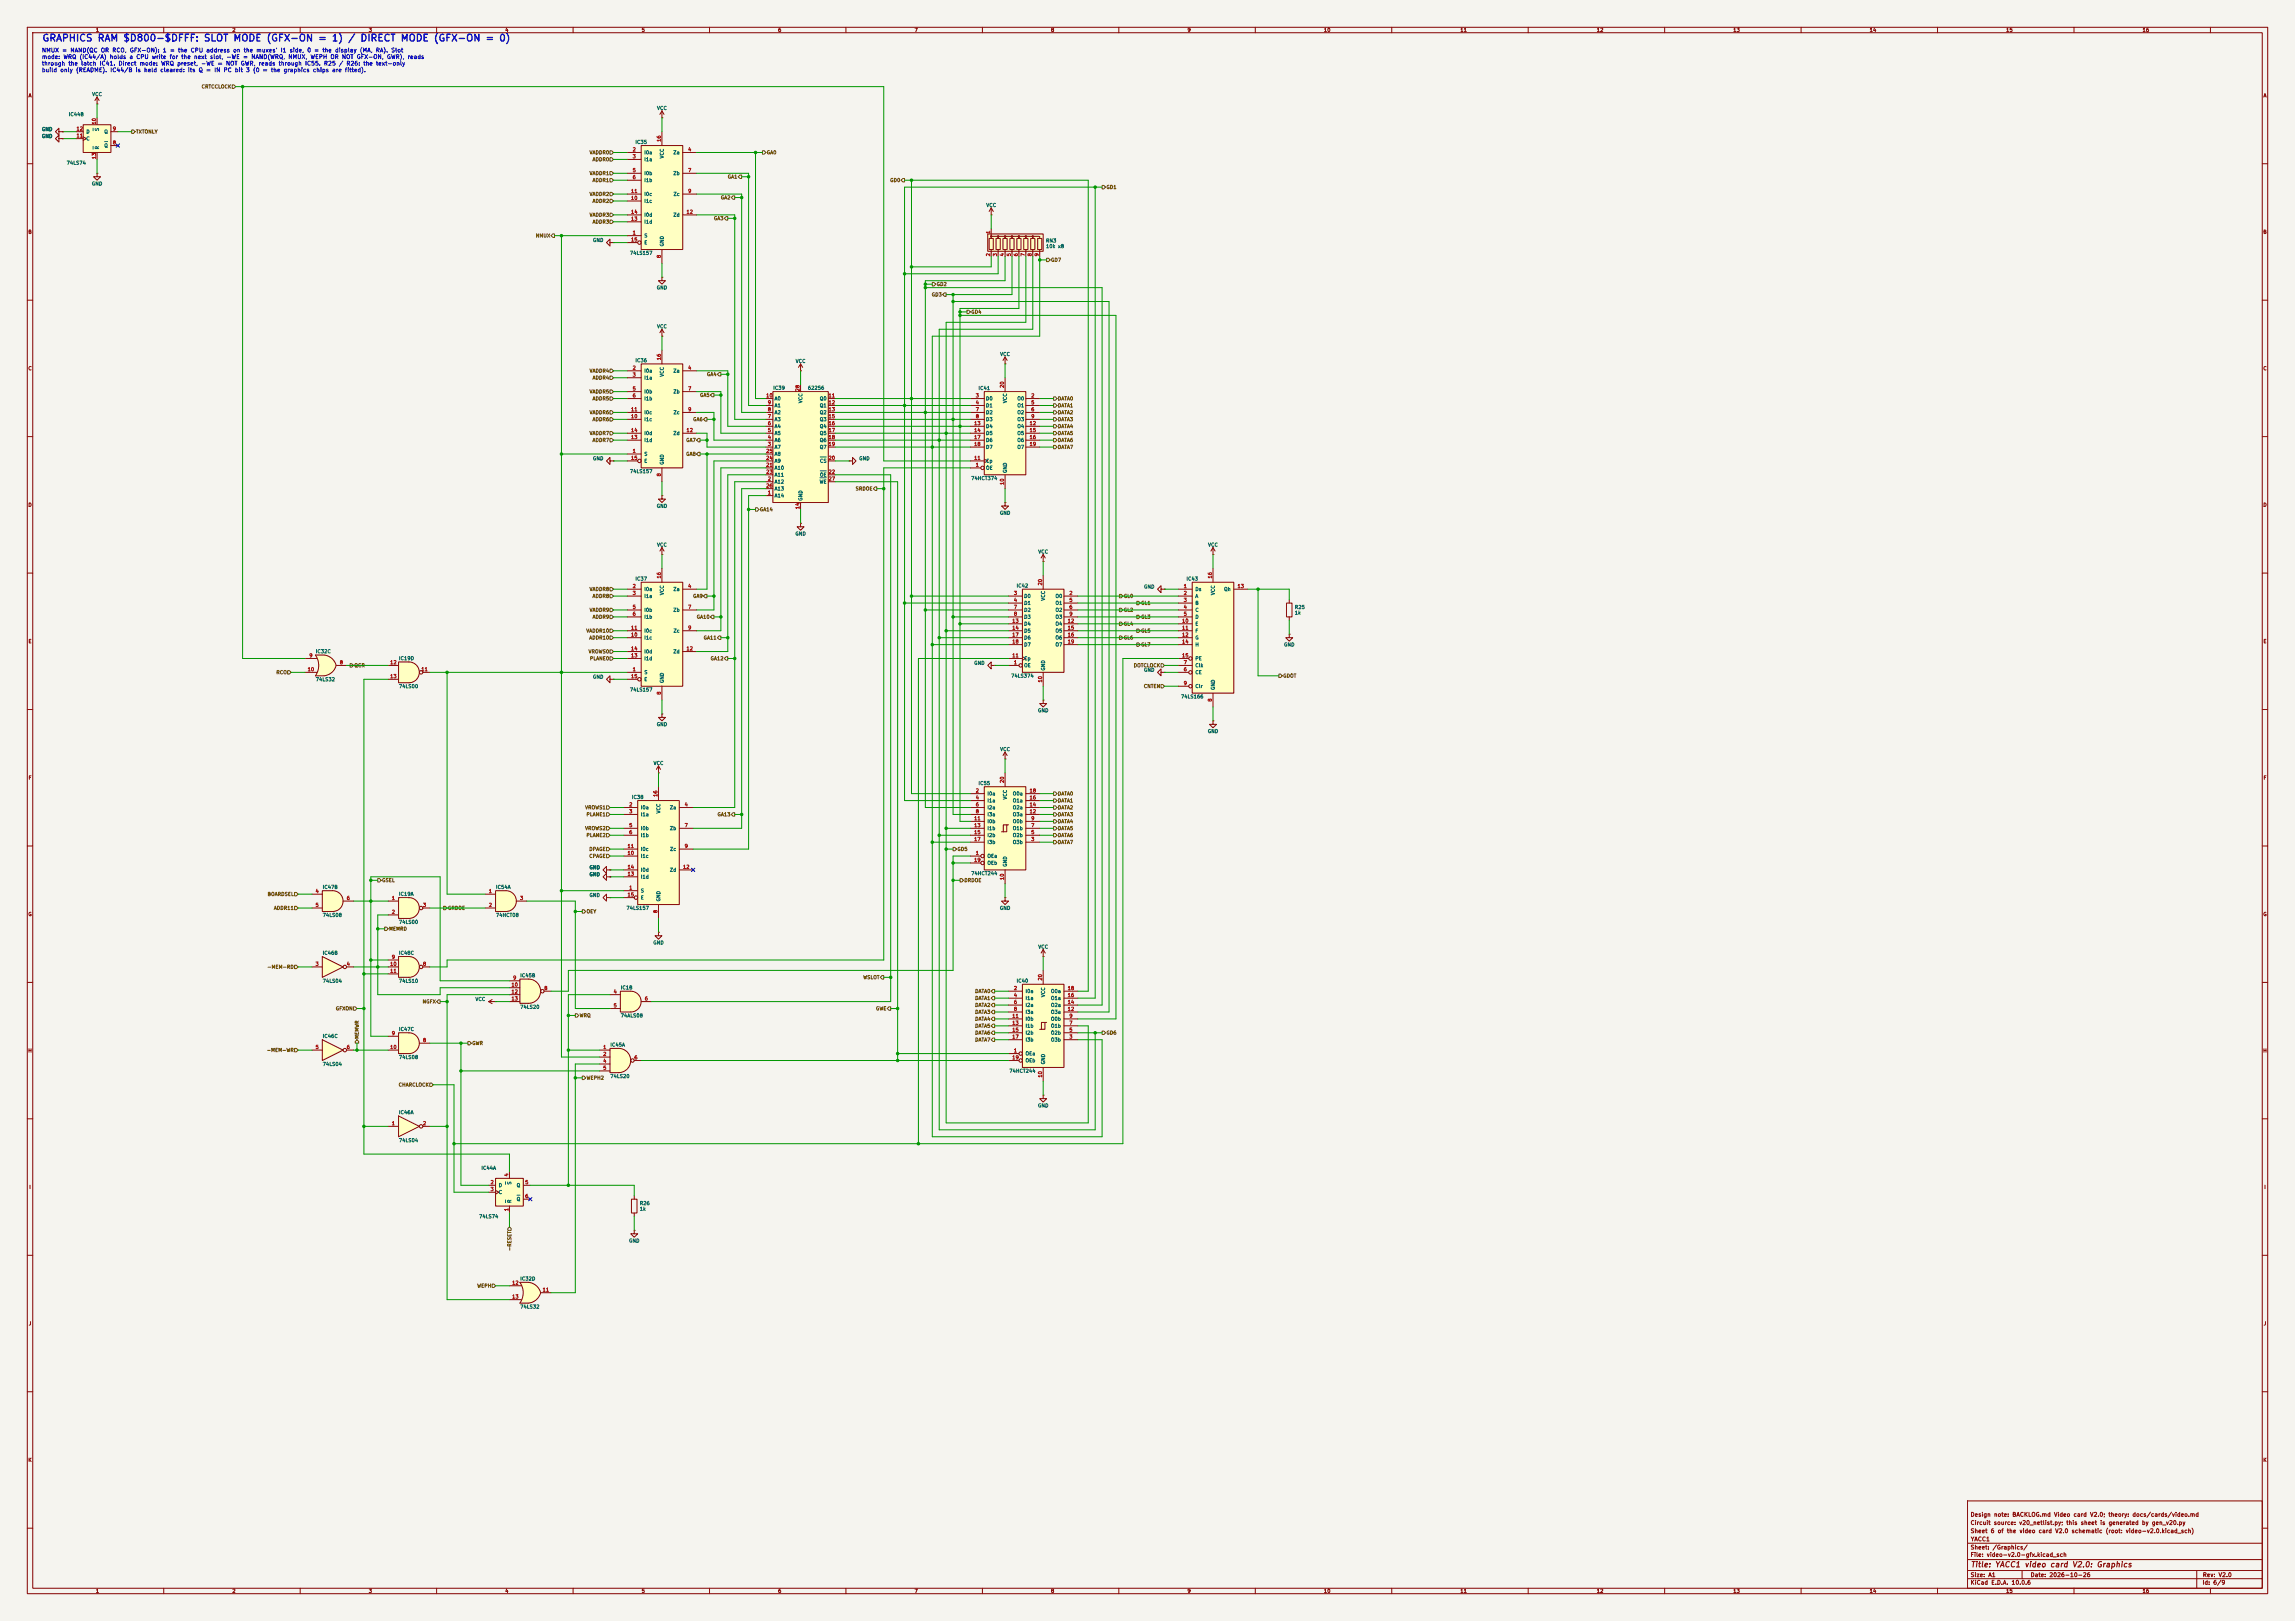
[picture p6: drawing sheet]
<svg xmlns="http://www.w3.org/2000/svg" width="841mm" height="594mm" viewBox="0 0 841 594" stroke-linecap="round" stroke-linejoin="round" font-family="sans-serif">
<defs><g id="words">
<text font-size="2.5" fill="#0000c2" x="15.3" y="15.8">GRAPHICS RAM $D800-$DFFF: SLOT MODE (GFX-ON = 1) / DIRECT MODE (GFX-ON = 0)</text>
<text font-size="2" fill="#840000" x="722" y="574.8">Title: YACC1 video card V2.0: Graphics</text>
<g font-size="1.5" fill="#0000c2">
<text x="15.2" y="19.5">NMUX = NAND(QC OR RCO, GFX-ON): 1 = the CPU address on the muxes' I1 side, 0 = the display (MA, RA). Slot</text>
<text x="15.2" y="22">mode: WRQ (IC44/A) holds a CPU write for the next slot, -WE = NAND(WRQ, NMUX, WEPH OR NOT GFX-ON, GWR), reads</text>
<text x="15.2" y="24.4">through the latch IC41. Direct mode: WRQ preset, -WE = NOT GWR, reads through IC55. R25 / R26: the text-only</text>
<text x="15.2" y="26.8">build only (README). IC44/B is held cleared: its Q = IN PC bit 3 (0 = the graphics chips are fitted).</text>
</g>
<g font-size="1.5" fill="#840000">
<text x="721.9" y="556.1">Design note: BACKLOG.md Video card V2.0; theory: docs/cards/video.md</text>
<text x="721.9" y="562.1">Sheet 6 of the video card V2.0 schematic (root: video-v2.0.kicad_sch)</text>
<text x="721.9" y="559.1">Circuit source: v20_netlist.py; this sheet is generated by gen_v20.py</text>
<text x="721.9" y="568.1">Sheet: /Graphics/</text>
<text x="722" y="565.1">YACC1</text>
<text x="721.9" y="570.8">File: video-v2.0-gfx.kicad_sch</text>
<text x="721.9" y="581">KiCad E.D.A. 10.0.6</text>
<text x="721.9" y="578.2">Size: A1</text>
<text x="743.9" y="578.2">Date: 2026-10-26</text>
<text x="806.9" y="581">Id: 6/9</text>
<text x="807" y="578.2">Rev: V2.0</text>
</g>
<g font-size="1.3" fill="#840000">
<text x="35" y="12">1</text>
<text x="85" y="12">2</text>
<text x="135" y="12">3</text>
<text x="185" y="12">4</text>
<text x="235" y="12">5</text>
<text x="285" y="12">6</text>
<text x="335" y="12">7</text>
<text x="385" y="12">8</text>
<text x="435" y="12">9</text>
<text x="485" y="12">10</text>
<text x="535" y="12">11</text>
<text x="585" y="12">12</text>
<text x="635" y="12">13</text>
<text x="685" y="12">14</text>
<text x="735" y="12">15</text>
<text x="785" y="12">16</text>
<text x="10.3" y="36">A</text>
<text x="829.3" y="36">A</text>
<text x="10.2" y="86">B</text>
<text x="829.2" y="86">B</text>
<text x="10.2" y="136">C</text>
<text x="829.2" y="136">C</text>
<text x="10.2" y="186">D</text>
<text x="829.2" y="186">D</text>
<text x="10.3" y="236">E</text>
<text x="829.3" y="236">E</text>
<text x="10.3" y="286">F</text>
<text x="829.3" y="286">F</text>
<text x="10.2" y="336">G</text>
<text x="829.2" y="336">G</text>
<text x="10.2" y="386">H</text>
<text x="829.2" y="386">H</text>
<text x="10.6" y="436">I</text>
<text x="829.6" y="436">I</text>
<text x="10.4" y="486">J</text>
<text x="829.4" y="486">J</text>
<text x="10.2" y="536">K</text>
<text x="829.2" y="536">K</text>
<text x="35" y="584">1</text>
<text x="85" y="584">2</text>
<text x="135" y="584">3</text>
<text x="185" y="584">4</text>
<text x="235" y="584">5</text>
<text x="285" y="584">6</text>
<text x="335" y="584">7</text>
<text x="385" y="584">8</text>
<text x="435" y="584">9</text>
<text x="485" y="584">10</text>
<text x="535" y="584">11</text>
<text x="585" y="584">12</text>
<text x="635" y="584">13</text>
<text x="685" y="584">14</text>
<text x="735" y="584">15</text>
<text x="785" y="584">16</text>
</g>
<g font-size="1.3" fill="#006464">
<text x="33.6" y="35.5">VCC</text>
<text x="240.6" y="40.6">VCC</text>
<text x="25" y="42.9">IC44B</text>
<text x="15.2" y="50.9">GND</text>
<text x="15.2" y="48.3">GND</text>
<text x="31.5" y="51.8">C</text>
<text x="31.5" y="49.2">D</text>
<text x="36.5" y="48.2" transform="rotate(-90 36.5 48.2)">S</text>
<text x="38.1" y="49.2">Q</text>
<text x="232.7" y="53">IC35</text>
<text x="36.5" y="54.9" transform="rotate(-90 36.5 54.9)">R</text>
<text x="38.1" y="54.3">Q</text>
<text x="235.9" y="56.8">I0a</text>
<text x="235.9" y="59.4">I1a</text>
<text x="243.5" y="58.2" transform="rotate(-90 243.5 58.2)">VCC</text>
<text x="246.6" y="56.8">Za</text>
<text x="24.3" y="60.7">74LS74</text>
<text x="235.9" y="64.5">I0b</text>
<text x="246.6" y="64.5">Zb</text>
<text x="33.5" y="68.3">GND</text>
<text x="235.9" y="67">I1b</text>
<text x="235.9" y="74.6">I1c</text>
<text x="235.9" y="72.1">I0c</text>
<text x="246.6" y="72.1">Zc</text>
<text x="361.3" y="76.1">VCC</text>
<text x="235.9" y="82.2">I1d</text>
<text x="235.9" y="79.7">I0d</text>
<text x="246.6" y="79.7">Zd</text>
<text x="217.1" y="89">GND</text>
<text x="235.9" y="87.3">S</text>
<text x="235.9" y="89.9">E</text>
<text x="383.2" y="89.2">RN3</text>
<text x="230.7" y="93.7">74LS157</text>
<text x="243.5" y="90.5" transform="rotate(-90 243.5 90.5)">GND</text>
<text x="383.2" y="91.2">10k x8</text>
<text x="240.5" y="106.4">GND</text>
<text x="240.6" y="120.6">VCC</text>
<text x="366.4" y="130.8">VCC</text>
<text x="232.7" y="133">IC36</text>
<text x="235.9" y="136.9">I0a</text>
<text x="246.6" y="136.9">Za</text>
<text x="291.4" y="133.3">VCC</text>
<text x="235.9" y="139.4">I1a</text>
<text x="243.5" y="138.2" transform="rotate(-90 243.5 138.2)">VCC</text>
<text x="283.2" y="143.1">IC39</text>
<text x="295.9" y="143.1">62256</text>
<text x="358.4" y="143.2">IC41</text>
<text x="235.9" y="144.5">I0b</text>
<text x="235.9" y="147">I1b</text>
<text x="246.6" y="144.5">Zb</text>
<text x="283.7" y="149.6">A1</text>
<text x="283.7" y="147">A0</text>
<text x="294.3" y="147.9" transform="rotate(-90 294.3 147.9)">VCC</text>
<text x="300.3" y="147">Q0</text>
<text x="300.3" y="149.6">Q1</text>
<text x="361.2" y="147">D0</text>
<text x="361.2" y="149.6">D1</text>
<text x="369.3" y="147.9" transform="rotate(-90 369.3 147.9)">VCC</text>
<text x="372.6" y="147">O0</text>
<text x="372.6" y="149.6">O1</text>
<text x="235.9" y="154.6">I1c</text>
<text x="235.9" y="152.1">I0c</text>
<text x="246.6" y="152.1">Zc</text>
<text x="283.7" y="154.6">A3</text>
<text x="283.7" y="152.1">A2</text>
<text x="300.3" y="152.1">Q2</text>
<text x="300.3" y="154.6">Q3</text>
<text x="361.2" y="152.1">D2</text>
<text x="361.2" y="154.6">D3</text>
<text x="372.6" y="152.1">O2</text>
<text x="372.6" y="154.6">O3</text>
<text x="235.9" y="159.7">I0d</text>
<text x="246.6" y="159.7">Zd</text>
<text x="283.7" y="159.7">A5</text>
<text x="283.7" y="157.2">A4</text>
<text x="300.3" y="157.2">Q4</text>
<text x="300.3" y="159.7">Q5</text>
<text x="361.2" y="157.2">D4</text>
<text x="361.2" y="159.7">D5</text>
<text x="372.6" y="157.2">O4</text>
<text x="372.6" y="159.7">O5</text>
<text x="235.9" y="167.3">S</text>
<text x="235.9" y="162.3">I1d</text>
<text x="283.7" y="164.8">A7</text>
<text x="283.7" y="162.3">A6</text>
<text x="283.7" y="167.3">A8</text>
<text x="300.3" y="162.3">Q6</text>
<text x="300.3" y="164.8">Q7</text>
<text x="361.2" y="162.3">D6</text>
<text x="361.2" y="164.8">D7</text>
<text x="372.6" y="162.3">O6</text>
<text x="372.6" y="164.8">O7</text>
<text x="217.1" y="169">GND</text>
<text x="230.7" y="173.7">74LS157</text>
<text x="235.9" y="169.9">E</text>
<text x="243.5" y="170.5" transform="rotate(-90 243.5 170.5)">GND</text>
<text x="283.7" y="172.4">A10</text>
<text x="283.7" y="169.9">A9</text>
<text x="300.3" y="169.9">CS</text>
<text x="314.7" y="169">GND</text>
<text x="361.2" y="172.4">OE</text>
<text x="361.2" y="169.9">Cp</text>
<text x="369.3" y="173.5" transform="rotate(-90 369.3 173.5)">GND</text>
<text x="283.7" y="177.5">A12</text>
<text x="283.7" y="175">A11</text>
<text x="300.2" y="177.5">WE</text>
<text x="300.3" y="175">OE</text>
<text x="355.7" y="176.2">74HCT374</text>
<text x="283.7" y="182.6">A14</text>
<text x="283.7" y="180">A13</text>
<text x="294.3" y="183.7" transform="rotate(-90 294.3 183.7)">GND</text>
<text x="240.5" y="186.4">GND</text>
<text x="366.2" y="188.9">GND</text>
<text x="291.3" y="196.5">GND</text>
<text x="240.6" y="200.6">VCC</text>
<text x="380.3" y="203.1">VCC</text>
<text x="442.6" y="200.6">VCC</text>
<text x="232.7" y="213.1">IC37</text>
<text x="372.4" y="215.6">IC42</text>
<text x="419.1" y="216">GND</text>
<text x="434.6" y="213.1">IC43</text>
<text x="235.9" y="216.9">I0a</text>
<text x="235.9" y="219.4">I1a</text>
<text x="243.5" y="218.2" transform="rotate(-90 243.5 218.2)">VCC</text>
<text x="246.6" y="216.9">Za</text>
<text x="375.1" y="219.4">D0</text>
<text x="375.1" y="221.9">D1</text>
<text x="383.2" y="220.3" transform="rotate(-90 383.2 220.3)">VCC</text>
<text x="386.6" y="219.4">O0</text>
<text x="386.6" y="221.9">O1</text>
<text x="437.9" y="216.9">Ds</text>
<text x="437.9" y="219.4">A</text>
<text x="437.9" y="221.9">B</text>
<text x="445.5" y="218.2" transform="rotate(-90 445.5 218.2)">VCC</text>
<text x="448.4" y="216.9">Qh</text>
<text x="235.9" y="224.5">I0b</text>
<text x="235.9" y="227">I1b</text>
<text x="246.6" y="224.5">Zb</text>
<text x="375.1" y="224.5">D2</text>
<text x="375.1" y="227">D3</text>
<text x="386.6" y="224.5">O2</text>
<text x="386.6" y="227">O3</text>
<text x="437.9" y="224.5">C</text>
<text x="437.9" y="227">D</text>
<text x="474.3" y="223.5">R25</text>
<text x="474.3" y="225.5">1k</text>
<text x="235.9" y="232.1">I0c</text>
<text x="246.6" y="232.1">Zc</text>
<text x="375.1" y="229.6">D4</text>
<text x="375.1" y="232.1">D5</text>
<text x="386.6" y="229.6">O4</text>
<text x="386.6" y="232.1">O5</text>
<text x="437.9" y="229.6">E</text>
<text x="437.9" y="232.1">F</text>
<text x="115.6" y="239.7">IC32C</text>
<text x="235.9" y="234.6">I1c</text>
<text x="235.9" y="239.7">I0d</text>
<text x="246.6" y="239.7">Zd</text>
<text x="375.1" y="234.6">D6</text>
<text x="375.1" y="237.2">D7</text>
<text x="386.6" y="234.6">O6</text>
<text x="386.6" y="237.2">O7</text>
<text x="437.9" y="234.6">G</text>
<text x="437.9" y="237.2">H</text>
<text x="470.4" y="237.2">GND</text>
<text x="146" y="242.2">IC19D</text>
<text x="235.9" y="242.3">I1d</text>
<text x="356.8" y="243.9">GND</text>
<text x="375.1" y="244.8">OE</text>
<text x="375.1" y="242.3">Cp</text>
<text x="383.2" y="245.9" transform="rotate(-90 383.2 245.9)">GND</text>
<text x="437.9" y="244.8">Clk</text>
<text x="437.9" y="242.3">PE</text>
<text x="115.6" y="249.9">74LS32</text>
<text x="217.1" y="249">GND</text>
<text x="235.9" y="247.3">S</text>
<text x="235.9" y="249.9">E</text>
<text x="243.5" y="250.5" transform="rotate(-90 243.5 250.5)">GND</text>
<text x="370.4" y="248.6">74LS374</text>
<text x="419.1" y="246.4">GND</text>
<text x="437.9" y="247.3">CE</text>
<text x="146" y="252.5">74LS00</text>
<text x="230.7" y="253.7">74LS157</text>
<text x="432.6" y="256.2">74LS166</text>
<text x="437.9" y="252.4">Clr</text>
<text x="445.5" y="253" transform="rotate(-90 445.5 253)">GND</text>
<text x="380.2" y="261.3">GND</text>
<text x="240.5" y="266.4">GND</text>
<text x="442.4" y="268.9">GND</text>
<text x="366.4" y="275.5">VCC</text>
<text x="239.4" y="280.6">VCC</text>
<text x="358.4" y="288">IC55</text>
<text x="231.4" y="293.1">IC38</text>
<text x="361.7" y="291.8">I0a</text>
<text x="369.3" y="293.2" transform="rotate(-90 369.3 293.2)">VCC</text>
<text x="371" y="291.8">O0a</text>
<text x="234.7" y="296.9">I0a</text>
<text x="234.7" y="299.4">I1a</text>
<text x="242.3" y="298.2" transform="rotate(-90 242.3 298.2)">VCC</text>
<text x="245.3" y="296.9">Za</text>
<text x="361.7" y="294.3">I1a</text>
<text x="361.7" y="296.9">I2a</text>
<text x="361.7" y="299.4">I3a</text>
<text x="371" y="299.4">O3a</text>
<text x="371" y="296.9">O2a</text>
<text x="371" y="294.3">O1a</text>
<text x="234.7" y="304.5">I0b</text>
<text x="245.3" y="304.5">Zb</text>
<text x="361.7" y="302">I0b</text>
<text x="361.7" y="304.5">I1b</text>
<text x="371" y="304.5">O1b</text>
<text x="371" y="302">O0b</text>
<text x="234.7" y="307">I1b</text>
<text x="361.7" y="307">I2b</text>
<text x="361.7" y="309.6">I3b</text>
<text x="371" y="309.6">O3b</text>
<text x="371" y="307">O2b</text>
<text x="234.7" y="314.7">I1c</text>
<text x="234.7" y="312.1">I0c</text>
<text x="245.4" y="312.1">Zc</text>
<text x="361.7" y="314.7">OEa</text>
<text x="361.7" y="317.2">OEb</text>
<text x="369.3" y="317.8" transform="rotate(-90 369.3 317.8)">GND</text>
<text x="215.9" y="321.4">GND</text>
<text x="215.9" y="318.8">GND</text>
<text x="234.7" y="322.3">I1d</text>
<text x="234.7" y="319.7">I0d</text>
<text x="245.3" y="319.7">Zd</text>
<text x="355.7" y="321">74HCT244</text>
<text x="118.1" y="326">IC47B</text>
<text x="146" y="328.6">IC19A</text>
<text x="181.6" y="326">IC54A</text>
<text x="215.9" y="329">GND</text>
<text x="234.7" y="327.4">S</text>
<text x="234.7" y="329.9">E</text>
<text x="229.4" y="333.7">74LS157</text>
<text x="242.3" y="330.5" transform="rotate(-90 242.3 330.5)">GND</text>
<text x="366.2" y="333.7">GND</text>
<text x="118.1" y="336.3">74LS08</text>
<text x="146" y="338.8">74LS00</text>
<text x="181.6" y="336.3">74HCT08</text>
<text x="239.2" y="346.4">GND</text>
<text x="380.3" y="347.9">VCC</text>
<text x="118.1" y="350.2">IC46B</text>
<text x="146" y="350.2">IC48C</text>
<text x="190.5" y="358.4">IC45B</text>
<text x="118.1" y="360.4">74LS04</text>
<text x="146" y="360.4">74LS10</text>
<text x="227.3" y="362.9">IC1B</text>
<text x="372.4" y="360.4">IC40</text>
<text x="375.6" y="364.2">I0a</text>
<text x="383.2" y="365.6" transform="rotate(-90 383.2 365.6)">VCC</text>
<text x="385" y="364.2">O0a</text>
<text x="174.1" y="367.1">VCC</text>
<text x="190.5" y="370">74LS20</text>
<text x="375.6" y="366.7">I1a</text>
<text x="375.6" y="369.3">I2a</text>
<text x="375.6" y="371.8">I3a</text>
<text x="385" y="371.8">O3a</text>
<text x="385" y="369.3">O2a</text>
<text x="385" y="366.7">O1a</text>
<text x="227.3" y="373.1">74ALS08</text>
<text x="375.6" y="374.3">I0b</text>
<text x="375.6" y="376.9">I1b</text>
<text x="385" y="376.9">O1b</text>
<text x="385" y="374.3">O0b</text>
<text x="118.1" y="380.6">IC46C</text>
<text x="146" y="378.1">IC47C</text>
<text x="223.5" y="383.8">IC45A</text>
<text x="375.6" y="379.4">I2b</text>
<text x="375.6" y="382">I3b</text>
<text x="385" y="382">O3b</text>
<text x="385" y="379.4">O2b</text>
<text x="146" y="388.4">74LS08</text>
<text x="375.6" y="387">OEa</text>
<text x="375.6" y="389.6">OEb</text>
<text x="118.1" y="390.9">74LS04</text>
<text x="223.5" y="395.4">74LS20</text>
<text x="369.7" y="393.4">74HCT244</text>
<text x="383.2" y="390.2" transform="rotate(-90 383.2 390.2)">GND</text>
<text x="380.2" y="406.1">GND</text>
<text x="146" y="408.6">IC46A</text>
<text x="146" y="418.8">74LS04</text>
<text x="176.3" y="429">IC44A</text>
<text x="182.6" y="435.3">D</text>
<text x="182.6" y="437.8">C</text>
<text x="187.7" y="434.3" transform="rotate(-90 187.7 434.3)">S</text>
<text x="189.2" y="435.3">Q</text>
<text x="187.7" y="441" transform="rotate(-90 187.7 441)">R</text>
<text x="189.2" y="440.4">Q</text>
<text x="234.3" y="441.9">R26</text>
<text x="234.3" y="443.9">1k</text>
<text x="175.4" y="446.7">74LS74</text>
<text x="230.3" y="455.6">GND</text>
<text x="190.5" y="469.5">IC32D</text>
<text x="190.5" y="479.8">74LS32</text>
</g>
<g font-size="1.3" fill="#725600">
<text x="73.7" y="32.7">CRTCCLOCK</text>
<text x="49.7" y="49.2">TXTONLY</text>
<text x="215.9" y="56.8">VADDR0</text>
<text x="217" y="59.4">ADDR0</text>
<text x="280.8" y="56.8">GA0</text>
<text x="215.9" y="64.5">VADDR1</text>
<text x="266.5" y="65.7">GA1</text>
<text x="217" y="67">ADDR1</text>
<text x="326" y="67">GD0</text>
<text x="405.3" y="69.5">GD1</text>
<text x="215.9" y="72.1">VADDR2</text>
<text x="217" y="74.6">ADDR2</text>
<text x="264" y="73.4">GA2</text>
<text x="215.9" y="79.7">VADDR3</text>
<text x="217" y="82.2">ADDR3</text>
<text x="261.4" y="81">GA3</text>
<text x="196.2" y="87.3">NMUX</text>
<text x="385" y="96.2">GD7</text>
<text x="343.1" y="105.1">GD2</text>
<text x="341.3" y="108.9">GD3</text>
<text x="355.8" y="115.3">GD4</text>
<text x="215.9" y="136.9">VADDR4</text>
<text x="217" y="139.4">ADDR4</text>
<text x="258.9" y="138.1">GA4</text>
<text x="215.9" y="144.5">VADDR5</text>
<text x="217" y="147">ADDR5</text>
<text x="256.4" y="145.7">GA5</text>
<text x="387.5" y="149.6">DATA1</text>
<text x="387.5" y="147">DATA0</text>
<text x="215.9" y="152.1">VADDR6</text>
<text x="217" y="154.6">ADDR6</text>
<text x="253.8" y="154.6">GA6</text>
<text x="387.5" y="152.1">DATA2</text>
<text x="387.5" y="154.6">DATA3</text>
<text x="215.9" y="159.7">VADDR7</text>
<text x="387.5" y="157.2">DATA4</text>
<text x="387.5" y="159.7">DATA5</text>
<text x="217" y="162.3">ADDR7</text>
<text x="251.3" y="162.3">GA7</text>
<text x="251.3" y="167.3">GA8</text>
<text x="387.5" y="164.8">DATA7</text>
<text x="387.5" y="162.3">DATA6</text>
<text x="313.4" y="180">SRDOE</text>
<text x="278.3" y="187.7">GA14</text>
<text x="215.9" y="216.9">VADDR8</text>
<text x="217" y="219.4">ADDR8</text>
<text x="253.8" y="219.4">GA9</text>
<text x="411.6" y="219.4">GL0</text>
<text x="418" y="221.9">GL1</text>
<text x="215.9" y="224.5">VADDR9</text>
<text x="217" y="227">ADDR9</text>
<text x="255.2" y="227">GA10</text>
<text x="411.6" y="224.5">GL2</text>
<text x="418" y="227">GL3</text>
<text x="214.7" y="232.1">VADDR10</text>
<text x="411.6" y="229.6">GL4</text>
<text x="418" y="232.1">GL5</text>
<text x="215.5" y="239.7">VROWS0</text>
<text x="215.8" y="234.6">ADDR10</text>
<text x="257.7" y="234.6">GA11</text>
<text x="411.6" y="234.6">GL6</text>
<text x="418" y="237.2">GL7</text>
<text x="129.7" y="244.8">QCR</text>
<text x="216" y="242.3">PLANE0</text>
<text x="260.2" y="242.3">GA12</text>
<text x="415.3" y="244.8">DOTCLOCK</text>
<text x="101.1" y="247.3">RCO</text>
<text x="470.1" y="248.6">GDOT</text>
<text x="419" y="252.4">CNTEN</text>
<text x="387.5" y="291.8">DATA0</text>
<text x="214.3" y="296.9">VROWS1</text>
<text x="214.8" y="299.4">PLANE1</text>
<text x="262.8" y="299.4">GA13</text>
<text x="387.5" y="299.4">DATA3</text>
<text x="387.5" y="296.9">DATA2</text>
<text x="387.5" y="294.3">DATA1</text>
<text x="214.3" y="304.5">VROWS2</text>
<text x="387.5" y="304.5">DATA5</text>
<text x="387.5" y="302">DATA4</text>
<text x="214.8" y="307">PLANE2</text>
<text x="387.5" y="309.6">DATA7</text>
<text x="387.5" y="307">DATA6</text>
<text x="215.8" y="314.7">CPAGE</text>
<text x="215.8" y="312.1">DPAGE</text>
<text x="350.7" y="312.1">GD5</text>
<text x="139.9" y="323.5">GSEL</text>
<text x="353.2" y="323.5">DRDOE</text>
<text x="97.9" y="328.6">BOARDSEL</text>
<text x="100.2" y="333.7">ADDR11</text>
<text x="164" y="333.7">GRDOE</text>
<text x="214.8" y="335">OEY</text>
<text x="142.4" y="341.3">MEMRD</text>
<text x="97.8" y="355.3">-MEM-RD</text>
<text x="316.2" y="359.1">WSLOT</text>
<text x="357.2" y="364.2">DATA0</text>
<text x="122.9" y="370.5">GFXON</text>
<text x="154.7" y="368">NGFX</text>
<text x="320.8" y="370.5">GWE</text>
<text x="357.2" y="371.8">DATA3</text>
<text x="357.2" y="369.3">DATA2</text>
<text x="357.2" y="366.7">DATA1</text>
<text x="212.3" y="373.1">WRQ</text>
<text x="357.2" y="376.9">DATA5</text>
<text x="357.2" y="374.3">DATA4</text>
<text x="131.8" y="380.8" transform="rotate(-90 131.8 380.8)">MEMWR</text>
<text x="172.9" y="383.2">GWR</text>
<text x="357.2" y="382">DATA7</text>
<text x="357.2" y="379.4">DATA6</text>
<text x="405.3" y="379.4">GD6</text>
<text x="97.6" y="385.8">-MEM-WR</text>
<text x="214.8" y="395.9">WEPH2</text>
<text x="145.9" y="398.5">CHARCLOCK</text>
<text x="187.7" y="458.6" transform="rotate(-90 187.7 458.6)">-RESET</text>
<text x="174.7" y="472.1">WEPH</text>
</g>
<g font-size="1.3" fill="#a90000">
<text x="35.4" y="45.8" transform="rotate(-90 35.4 45.8)">10</text>
<text x="27.9" y="50.7">11</text>
<text x="27.9" y="48.1">12</text>
<text x="41.2" y="53.2">8</text>
<text x="41.2" y="48.1">9</text>
<text x="242.4" y="52.1" transform="rotate(-90 242.4 52.1)">16</text>
<text x="35.4" y="58.5" transform="rotate(-90 35.4 58.5)">13</text>
<text x="231.7" y="55.7">2</text>
<text x="231.7" y="58.3">3</text>
<text x="252" y="55.7">4</text>
<text x="231.7" y="63.4">5</text>
<text x="231.7" y="65.9">6</text>
<text x="252" y="63.4">7</text>
<text x="231.1" y="71">11</text>
<text x="252" y="71">9</text>
<text x="231.1" y="73.5">10</text>
<text x="231.1" y="81.1">13</text>
<text x="231.1" y="78.6">14</text>
<text x="251.4" y="78.6">12</text>
<text x="231.1" y="88.8">15</text>
<text x="231.7" y="86.2">1</text>
<text x="363.1" y="85.8" transform="rotate(-90 363.1 85.8)">1</text>
<text x="242.4" y="94.7" transform="rotate(-90 242.4 94.7)">8</text>
<text x="363.1" y="94.1" transform="rotate(-90 363.1 94.1)">2</text>
<text x="365.6" y="94.1" transform="rotate(-90 365.6 94.1)">3</text>
<text x="368.2" y="94.1" transform="rotate(-90 368.2 94.1)">4</text>
<text x="370.7" y="94.1" transform="rotate(-90 370.7 94.1)">5</text>
<text x="373.2" y="94.1" transform="rotate(-90 373.2 94.1)">6</text>
<text x="375.8" y="94.1" transform="rotate(-90 375.8 94.1)">7</text>
<text x="378.3" y="94.1" transform="rotate(-90 378.3 94.1)">8</text>
<text x="380.9" y="94.1" transform="rotate(-90 380.9 94.1)">9</text>
<text x="231.7" y="135.8">2</text>
<text x="242.4" y="132.1" transform="rotate(-90 242.4 132.1)">16</text>
<text x="252" y="135.8">4</text>
<text x="231.7" y="138.3">3</text>
<text x="231.7" y="143.4">5</text>
<text x="252" y="143.4">7</text>
<text x="293.2" y="143.6" transform="rotate(-90 293.2 143.6)">28</text>
<text x="368.2" y="142.3" transform="rotate(-90 368.2 142.3)">20</text>
<text x="231.7" y="145.9">6</text>
<text x="280.6" y="145.9">10</text>
<text x="281.2" y="148.5">9</text>
<text x="303.5" y="145.9">11</text>
<text x="303.5" y="148.5">12</text>
<text x="357.4" y="145.9">3</text>
<text x="357.4" y="148.5">4</text>
<text x="377.7" y="145.9">2</text>
<text x="377.7" y="148.5">5</text>
<text x="231.1" y="153.5">10</text>
<text x="231.1" y="151">11</text>
<text x="252" y="151">9</text>
<text x="281.2" y="153.5">7</text>
<text x="281.2" y="151">8</text>
<text x="303.5" y="151">13</text>
<text x="303.5" y="153.5">15</text>
<text x="357.4" y="151">7</text>
<text x="357.4" y="153.5">8</text>
<text x="377.7" y="151">6</text>
<text x="377.7" y="153.5">9</text>
<text x="231.1" y="161.2">13</text>
<text x="231.1" y="158.6">14</text>
<text x="251.4" y="158.6">12</text>
<text x="281.2" y="161.2">4</text>
<text x="281.2" y="158.6">5</text>
<text x="281.2" y="156.1">6</text>
<text x="303.5" y="156.1">16</text>
<text x="303.5" y="158.6">17</text>
<text x="303.5" y="161.2">18</text>
<text x="356.8" y="156.1">13</text>
<text x="356.8" y="158.6">14</text>
<text x="356.8" y="161.2">17</text>
<text x="377.1" y="156.1">12</text>
<text x="377.1" y="158.6">15</text>
<text x="377.1" y="161.2">16</text>
<text x="231.7" y="166.2">1</text>
<text x="280.6" y="166.2">25</text>
<text x="281.2" y="163.7">3</text>
<text x="303.5" y="163.7">19</text>
<text x="356.8" y="163.7">18</text>
<text x="377.1" y="163.7">19</text>
<text x="231.1" y="168.8">15</text>
<text x="280.6" y="171.3">21</text>
<text x="280.6" y="173.9">23</text>
<text x="280.6" y="168.8">24</text>
<text x="303.5" y="168.8">20</text>
<text x="303.5" y="173.9">22</text>
<text x="356.8" y="168.8">11</text>
<text x="357.4" y="171.3">1</text>
<text x="242.4" y="174.7" transform="rotate(-90 242.4 174.7)">8</text>
<text x="280.6" y="178.9">26</text>
<text x="281.2" y="176.4">2</text>
<text x="303.5" y="176.4">27</text>
<text x="368.2" y="177.9" transform="rotate(-90 368.2 177.9)">10</text>
<text x="281.2" y="181.5">1</text>
<text x="293.2" y="186.8" transform="rotate(-90 293.2 186.8)">14</text>
<text x="231.7" y="215.8">2</text>
<text x="242.4" y="212.2" transform="rotate(-90 242.4 212.2)">16</text>
<text x="252" y="215.8">4</text>
<text x="382.1" y="214.7" transform="rotate(-90 382.1 214.7)">20</text>
<text x="433.6" y="215.8">1</text>
<text x="444.4" y="212.2" transform="rotate(-90 444.4 212.2)">16</text>
<text x="453.3" y="215.8">13</text>
<text x="231.7" y="218.3">3</text>
<text x="371.4" y="218.3">3</text>
<text x="371.4" y="220.8">4</text>
<text x="391.7" y="218.3">2</text>
<text x="391.7" y="220.8">5</text>
<text x="433.6" y="218.3">2</text>
<text x="433.6" y="220.8">3</text>
<text x="231.7" y="223.4">5</text>
<text x="231.7" y="225.9">6</text>
<text x="252" y="223.4">7</text>
<text x="371.4" y="223.4">7</text>
<text x="371.4" y="225.9">8</text>
<text x="391.7" y="223.4">6</text>
<text x="391.7" y="225.9">9</text>
<text x="433.6" y="223.4">4</text>
<text x="433.6" y="225.9">5</text>
<text x="231.1" y="233.5">10</text>
<text x="231.1" y="231">11</text>
<text x="252" y="231">9</text>
<text x="370.8" y="228.5">13</text>
<text x="370.8" y="231">14</text>
<text x="370.8" y="233.5">17</text>
<text x="391.1" y="228.5">12</text>
<text x="391.1" y="231">15</text>
<text x="391.1" y="233.5">16</text>
<text x="433" y="228.5">10</text>
<text x="433" y="231">11</text>
<text x="433" y="233.5">12</text>
<text x="231.1" y="238.6">14</text>
<text x="251.4" y="238.6">12</text>
<text x="370.8" y="236.1">18</text>
<text x="391.1" y="236.1">19</text>
<text x="433" y="236.1">14</text>
<text x="113.2" y="241.2">9</text>
<text x="124.4" y="243.7">8</text>
<text x="142.8" y="243.7">12</text>
<text x="231.1" y="241.2">13</text>
<text x="370.8" y="241.2">11</text>
<text x="371.4" y="243.7">1</text>
<text x="433" y="241.2">15</text>
<text x="433.6" y="243.7">7</text>
<text x="112.6" y="246.2">10</text>
<text x="142.8" y="248.8">13</text>
<text x="154.2" y="246.2">11</text>
<text x="231.1" y="248.8">15</text>
<text x="231.7" y="246.2">1</text>
<text x="382.1" y="250.3" transform="rotate(-90 382.1 250.3)">10</text>
<text x="433.6" y="246.2">6</text>
<text x="433.6" y="251.3">9</text>
<text x="242.4" y="254.7" transform="rotate(-90 242.4 254.7)">8</text>
<text x="444.4" y="257.3" transform="rotate(-90 444.4 257.3)">8</text>
<text x="368.2" y="287.1" transform="rotate(-90 368.2 287.1)">20</text>
<text x="241.2" y="292.2" transform="rotate(-90 241.2 292.2)">16</text>
<text x="357.4" y="290.7">2</text>
<text x="357.4" y="293.2">4</text>
<text x="377.1" y="293.2">16</text>
<text x="377.1" y="290.7">18</text>
<text x="230.4" y="295.8">2</text>
<text x="230.4" y="298.3">3</text>
<text x="250.7" y="295.8">4</text>
<text x="357.4" y="295.8">6</text>
<text x="357.4" y="298.3">8</text>
<text x="377.1" y="298.3">12</text>
<text x="377.1" y="295.8">14</text>
<text x="230.4" y="303.4">5</text>
<text x="230.4" y="305.9">6</text>
<text x="250.7" y="303.4">7</text>
<text x="356.8" y="300.9">11</text>
<text x="356.8" y="303.4">13</text>
<text x="356.8" y="305.9">15</text>
<text x="377.7" y="305.9">5</text>
<text x="377.7" y="303.4">7</text>
<text x="377.7" y="300.9">9</text>
<text x="229.8" y="311">11</text>
<text x="250.7" y="311">9</text>
<text x="356.8" y="308.5">17</text>
<text x="377.7" y="308.5">3</text>
<text x="229.8" y="313.6">10</text>
<text x="356.8" y="316.1">19</text>
<text x="357.4" y="313.6">1</text>
<text x="229.8" y="321.2">13</text>
<text x="229.8" y="318.6">14</text>
<text x="250.1" y="318.6">12</text>
<text x="368.2" y="322.6" transform="rotate(-90 368.2 322.6)">10</text>
<text x="115.5" y="327.5">4</text>
<text x="179" y="327.5">1</text>
<text x="229.8" y="328.8">15</text>
<text x="230.4" y="326.3">1</text>
<text x="115.5" y="332.6">5</text>
<text x="126.9" y="330.1">6</text>
<text x="143.4" y="330.1">1</text>
<text x="143.4" y="335.1">2</text>
<text x="154.8" y="332.6">3</text>
<text x="179" y="332.6">2</text>
<text x="190.4" y="330.1">3</text>
<text x="241.2" y="334.7" transform="rotate(-90 241.2 334.7)">8</text>
<text x="143.4" y="351.7">9</text>
<text x="115.5" y="354.2">3</text>
<text x="126.9" y="354.2">4</text>
<text x="142.8" y="354.2">10</text>
<text x="142.8" y="356.7">11</text>
<text x="154.8" y="354.2">8</text>
<text x="187.9" y="359.3">9</text>
<text x="382.1" y="359.5" transform="rotate(-90 382.1 359.5)">20</text>
<text x="187.3" y="361.8">10</text>
<text x="187.3" y="364.4">12</text>
<text x="199.3" y="363.1">8</text>
<text x="224.7" y="364.4">4</text>
<text x="371.4" y="363.1">2</text>
<text x="371.4" y="365.6">4</text>
<text x="391.1" y="365.6">16</text>
<text x="391.1" y="363.1">18</text>
<text x="187.3" y="366.9">13</text>
<text x="224.7" y="369.4">5</text>
<text x="236.1" y="366.9">6</text>
<text x="371.4" y="368.2">6</text>
<text x="371.4" y="370.7">8</text>
<text x="391.1" y="370.7">12</text>
<text x="391.1" y="368.2">14</text>
<text x="370.8" y="373.2">11</text>
<text x="370.8" y="375.8">13</text>
<text x="391.7" y="375.8">7</text>
<text x="391.7" y="373.2">9</text>
<text x="143.4" y="379.6">9</text>
<text x="154.8" y="382.1">8</text>
<text x="370.8" y="378.3">15</text>
<text x="370.8" y="380.9">17</text>
<text x="391.7" y="380.9">3</text>
<text x="391.7" y="378.3">5</text>
<text x="115.5" y="384.7">5</text>
<text x="126.9" y="384.7">6</text>
<text x="142.8" y="384.7">10</text>
<text x="220.9" y="384.7">1</text>
<text x="220.9" y="387.2">2</text>
<text x="220.9" y="389.8">4</text>
<text x="232.3" y="388.5">6</text>
<text x="370.8" y="388.5">19</text>
<text x="371.4" y="385.9">1</text>
<text x="220.9" y="392.3">5</text>
<text x="382.1" y="395" transform="rotate(-90 382.1 395)">10</text>
<text x="143.4" y="412.6">1</text>
<text x="154.8" y="412.6">2</text>
<text x="186.6" y="431.3" transform="rotate(-90 186.6 431.3)">4</text>
<text x="179.6" y="434.2">2</text>
<text x="179.6" y="436.7">3</text>
<text x="192.3" y="434.2">5</text>
<text x="186.6" y="444" transform="rotate(-90 186.6 444)">1</text>
<text x="192.3" y="439.3">6</text>
<text x="187.5" y="471">12</text>
<text x="198.7" y="473.6">11</text>
<text x="187.5" y="476.1">13</text>
</g>
</g></defs>
<path d="M0 0h841v594h-841z" fill="#f5f4ef" stroke="#f5f4ef" stroke-width=".37"/>
<g fill="none" stroke="#840000" stroke-width=".37">
<path d="M10 10h821v574h-821zM12 12h817v570h-817zM60 10v2M110 10v2M160 10v2M210 10v2M260 10v2M310 10v2M360 10v2M410 10v2M460 10v2M510 10v2"/>
<path d="M560 10v2M610 10v2M660 10v2M710 10v2M760 10v2M810 10v2M10 60h2M829 60h2M10 110h2M829 110h2M10 160h2M829 160h2"/>
<path d="M10 210h2M829 210h2M10 260h2M363.2 243.8v-1.2l-1.3 1.2 1.3 1.3v-1.3h1.3M364.5 243.8h.1M829 260h2M10 310h2M829 310h2M10 360h2M829 360h2M10 410h2M829 410h2"/>
<path d="M10 460h2M829 460h2M10 510h2M829 510h2M10 560h2M721 550h108v32h-108zM829 560h2M721 578.5h108M721 575.5h108M721 571.5h108M721 565.5h108M741 575.5v3"/>
<path d="M805 575.5v6.5M60 582v2M110 582v2M160 582v2M210 582v2M260 582v2M310 582v2M360 582v2M410 582v2M460 582v2M510 582v2M560 582v2"/>
<path d="M610 582v2M660 582v2M710 582v2M760 582v2M810 582v2"/>
</g>
<path d="M146 408.9l7.7 3.8-7.7 3.9z" fill="#ffffc2"/>
<g fill="none" stroke="#840000" stroke-width=".37">
<path d="M142.2 412.7h3.8M146 408.9l7.7 3.8-7.7 3.9zM154.9 412.7h2.6"/>
<circle cx="154.3" cy="412.7" r=".63"/>
</g>
<path d="M234.9 53.3h15.3v38.1h-15.3z" fill="#ffffc2"/>
<g fill="none" stroke="#840000" stroke-width=".37">
<path d="M229.9 55.9h5M229.9 58.4h5M234.9 53.3h15.3v38.1h-15.3zM242.6 48.3v5M250.2 55.9h5.1M229.9 63.5h5M229.9 66h5M229.9 71.1h5M229.9 73.7h5M229.9 78.7h5M250.2 63.5h5.1M250.2 71.1h5.1"/>
<path d="M250.2 78.7h5.1M229.9 86.4h5M229.9 81.3h5M229.9 88.9h3.8M242.6 91.4v5.1"/>
<circle cx="234.3" cy="88.9" r=".63"/>
</g>
<path d="M231.1 363.2a3.8 3.8 0 0 1 3.8 3.8 3.8 3.8 0 0 1-3.8 3.8z" fill="#ffffc2" stroke="#ffffc2" stroke-width=".37"/>
<path d="M227.3 363.2h3.8v7.6h-3.8z" fill="#ffffc2"/>
<path d="M223.5 88.9v-1.3l-1.3 1.3 1.3 1.3v-1.3h1.3M224.8 88.9h.1M223.5 364.5h3.8M223.5 369.6h3.8M227.3 363.2h3.8a3.8 3.8 0 0 1 3.8 3.8 3.8 3.8 0 0 1-3.8 3.8h-3.8zM234.9 367h3.9" fill="none" stroke="#840000" stroke-width=".37"/>
<path d="M234.9 213.4h15.3v38.1h-15.3z" fill="#ffffc2"/>
<g fill="none" stroke="#840000" stroke-width=".37">
<path d="M35.6 38.1h.1M35.6 35.6l-.8 1.2M35.6 35.6l.7 1.2M35.6 35.6v2.5M242.6 43.2h.1M242.6 40.6v2.6M242.6 40.6l-.8 1.3M242.6 40.6l.7 1.3M242.6 101.6v1.3h1.2l-1.2 1.2-1.3-1.2h1.3M242.6 101.6h.1M242.6 123.2h.1M242.6 120.6v2.6"/>
<path d="M242.6 120.6l-.8 1.3M242.6 120.6l.7 1.3M229.9 215.9h5M229.9 218.4h5M234.9 213.4h15.3v38.1h-15.3zM242.6 208.3v5.1M250.2 215.9h5.1M444.5 203.2h.1M444.5 200.7l-.8 1.2M444.5 200.7l.8 1.2M444.5 200.7v2.5M472.4 219.7v1.3"/>
<path d="M229.9 223.5h5M229.9 226.1h5M229.9 231.1h5M229.9 233.7h5M229.9 238.8h5M250.2 223.5h5.1M250.2 231.1h5.1M250.2 238.8h5.1M471.4 221h2.1v5.1h-2.1zM472.4 226.1v1.2M229.9 246.4h5M229.9 241.3h5"/>
<path d="M229.9 248.9h3.8M242.6 251.5v5M222.2 318.8v-1.3l-1.2 1.3 1.2 1.2v-1.2h1.3M223.5 318.8h.1M222.2 328.9v-1.2l-1.2 1.2 1.2 1.3v-1.3h1.3M222.2 321.3v-1.3l-1.2 1.3 1.2 1.3v-1.3h1.3M223.5 328.9h.1M223.5 321.3h.1M241.3 341.6v1.3h1.3l-1.3 1.3-1.3-1.3h1.3M241.3 341.6h.1"/>
<circle cx="234.3" cy="248.9" r=".63"/>
</g>
<path d="M149.9 242.6a3.8 3.8 0 0 1 3.8 3.8 3.8 3.8 0 0 1-3.8 3.8z" fill="#ffffc2" stroke="#ffffc2" stroke-width=".37"/>
<path d="M146 242.6h3.9v7.6h-3.9z" fill="#ffffc2"/>
<g fill="none" stroke="#840000" stroke-width=".37">
<path d="M472.4 232.4v1.3h1.3l-1.3 1.2-1.2-1.2h1.2M472.4 232.4h.1M142.2 243.8h3.8M142.2 248.9h3.8M146 242.6h3.9a3.8 3.8 0 0 1 3.8 3.8 3.8 3.8 0 0 1-3.8 3.8h-3.9zM154.9 246.4h2.6"/>
<circle cx="154.3" cy="246.4" r=".63"/>
</g>
<path d="M30.5 45.7h10.1v10.2h-10.1z" fill="#ffffc2"/>
<path d="M21.6 50.8v-1.3l-1.3 1.3 1.3 1.3v-1.3h1.3M22.9 50.8h.1M27.9 48.3h2.6M27.9 50.8h2.6M30.5 45.7h10.1v10.2h-10.1zM30.5 50.2l1.2 .6-1.2 .6M35.6 43.2v2.5M35.6 55.9v2.5M40.6 53.3h2.6M40.6 48.3h2.6M444.5 264.2v1.2h1.3l-1.3 1.3-1.3-1.3h1.3M444.5 264.2h.1" fill="none" stroke="#840000" stroke-width=".37"/>
<path d="M34.1 47v.9M34.1 53.6v1M38.3 51.9h1.1" fill="none" stroke="#006464" stroke-width=".37"/>
<path d="M436.9 213.4h15.2v40.6h-15.2z" fill="#ffffc2"/>
<g fill="none" stroke="#840000" stroke-width=".37">
<path d="M431.8 215.9h5.1M431.8 218.4h5.1M436.9 213.4h15.2v40.6h-15.2zM444.5 208.3v5.1M452.1 215.9h5.1M431.8 221h5.1M431.8 223.5h5.1M431.8 226.1h5.1M431.8 228.6h5.1M431.8 231.1h5.1M431.8 233.7h5.1M431.8 236.2h5.1"/>
<path d="M431.8 246.4h3.8M431.8 243.8h5.1M431.8 251.5h3.8M431.8 241.3h3.8M444.5 254v5.1"/>
<circle cx="436.2" cy="246.4" r=".63"/>
<circle cx="436.2" cy="241.3" r=".63"/>
<circle cx="436.2" cy="251.5" r=".63"/>
</g>
<path d="M115.6 240h3.1M115.6 247.6h3.1" fill="none" stroke="#ffffc2" stroke-width=".37"/>
<g fill="#ffffc2" stroke="#ffffc2" stroke-width=".37">
<path d="M118.2 242.5l5 1.3a5.2 5.2 0 0 1-4.4 3.9z"/>
<path d="M118.8 240a5.1 5.1 0 0 1 4.4 3.8l-5 1.3z"/>
</g>
<path d="M115.6 240h3.1v7.6h-3.1a6.7 6.7 0 0 0 0-7.6z" fill="#ffffc2"/>
<g fill="none" stroke="#840000" stroke-width=".37">
<path d="M21.6 48.3v-1.3l-1.3 1.3 1.3 1.2v-1.2h1.3M22.9 48.3h.1M35.6 63.5v1.3h1.2l-1.2 1.2-1.3-1.2h1.3M35.6 63.5h.1M223.5 168.9v-1.3l-1.3 1.3 1.3 1.3v-1.3h1.3M224.8 168.9h.1M425.4 215.9v-1.3l-1.2 1.3 1.2 1.3v-1.3h1.3M426.7 215.9h.1M111.8 241.3h4.3M111.8 246.4h4.3M115.6 240h3.1a4.8 4.8 0 0 1 4.4 4.1 5.2 5.2 0 0 1-4.4 3.5h-3.1a6.6 6.6 0 0 0 0-7.6zM123.2 243.8h3.8"/>
<path d="M223.5 248.9v-1.3l-1.3 1.3 1.3 1.3v-1.3h1.3M224.8 248.9h.1M242.6 261.6v1.3h1.2l-1.2 1.3-1.3-1.3h1.3M242.6 261.6h.1M241.3 283.2h.1M241.3 280.7l-.8 1.2M241.3 280.7l.8 1.2M241.3 280.7v2.5"/>
</g>
<path d="M233.7 293.4h15.2v38.1h-15.2z" fill="#ffffc2"/>
<g fill="none" stroke="#840000" stroke-width=".37">
<path d="M228.6 295.9h5.1M228.6 298.4h5.1M233.7 293.4h15.2v38.1h-15.2zM241.3 288.3v5.1M248.9 295.9h5.1M228.6 303.5h5.1M228.6 306.1h5.1M228.6 311.1h5.1M228.6 313.7h5.1M228.6 318.8h5.1M248.9 303.5h5.1M248.9 311.1h5.1"/>
<path d="M248.9 318.8h5.1M228.6 326.4h5.1M228.6 321.3h5.1M228.6 328.9h3.8M241.3 331.5v5"/>
<circle cx="233" cy="328.9" r=".63"/>
</g>
<path d="M121.9 326.4a3.8 3.8 0 0 1 3.8 3.8 3.8 3.8 0 0 1-3.8 3.8z" fill="#ffffc2" stroke="#ffffc2" stroke-width=".37"/>
<path d="M118.1 326.4h3.8v7.6h-3.8z" fill="#ffffc2"/>
<g fill="none" stroke="#840000" stroke-width=".37">
<path d="M242.6 181.6v1.3h1.2l-1.2 1.2-1.3-1.2h1.3M242.6 181.6h.1M242.6 203.2h.1M242.6 200.7l-.8 1.2M242.6 200.7l.7 1.2M242.6 200.7v2.5M382.3 256.5v1.3h1.2l-1.2 1.3-1.3-1.3h1.3M382.3 256.5h.1M425.4 246.4v-1.3l-1.2 1.3 1.2 1.2v-1.2h1.3M426.7 246.4h.1M114.3 327.7h3.8M114.3 332.7h3.8"/>
<path d="M118.1 326.4h3.8a3.8 3.8 0 0 1 3.8 3.8 3.8 3.8 0 0 1-3.8 3.8h-3.8zM125.7 330.2h3.8"/>
</g>
<path d="M234.9 133.3h15.3v38.1h-15.3z" fill="#ffffc2"/>
<g fill="none" stroke="#840000" stroke-width=".37">
<path d="M229.9 135.9h5M229.9 138.4h5M234.9 133.3h15.3v38.1h-15.3zM242.6 128.3v5M250.2 135.9h5.1M229.9 143.5h5M229.9 146h5M229.9 151.1h5M229.9 153.7h5M229.9 158.7h5M250.2 143.5h5.1M250.2 151.1h5.1"/>
<path d="M250.2 158.7h5.1M229.9 166.4h5M229.9 161.3h5M229.9 168.9h3.8M242.6 171.4v5.1M382.3 205.7h.1M382.3 203.2l-.8 1.3M382.3 203.2l.7 1.3M382.3 203.2v2.5"/>
<circle cx="234.3" cy="168.9" r=".63"/>
</g>
<path d="M374.6 215.9h15.3v30.5h-15.3z" fill="#ffffc2"/>
<g fill="none" stroke="#840000" stroke-width=".37">
<path d="M369.6 218.4h5M374.6 215.9h15.3v30.5h-15.3zM382.3 210.8v5.1M389.9 218.4h5.1M369.6 221h5M369.6 223.5h5M369.6 226.1h5M369.6 228.6h5M369.6 231.1h5M369.6 233.7h5M369.6 236.2h5M389.9 221h5.1"/>
<path d="M389.9 223.5h5.1M389.9 226.1h5.1M389.9 228.6h5.1M389.9 231.1h5.1M389.9 233.7h5.1M389.9 236.2h5.1M369.6 243.8h3.8M369.6 241.3h5M374.6 240.7l1.3 .6-1.3 .6M382.3 246.4v5.1"/>
<circle cx="374" cy="243.8" r=".63"/>
</g>
<path d="M283.2 143.5h20.3v40.6h-20.3z" fill="#ffffc2"/>
<g fill="none" stroke="#840000" stroke-width=".37">
<path d="M280.7 158.7h2.5M280.7 156.2h2.5M280.7 153.7h2.5M280.7 151.1h2.5M280.7 148.6h2.5M280.7 146h2.5M283.2 143.5h20.3v40.6h-20.3zM293.4 141v2.5M303.5 158.7h2.6M303.5 156.2h2.6M303.5 153.7h2.6M303.5 151.1h2.6"/>
<path d="M303.5 148.6h2.6M303.5 146h2.6M280.7 176.5h2.5M280.7 163.8h2.5M280.7 161.3h2.5M280.7 168.9h2.5M280.7 171.4h2.5M280.7 174h2.5M280.7 166.4h2.5M280.7 179.1h2.5M303.5 176.5h2.6M303.5 163.8h2.6"/>
<path d="M303.5 161.3h2.6M303.5 168.9h2.6M303.5 174h2.6M280.7 181.6h2.5M293.4 184.1v2.6"/>
</g>
<path d="M300.4 175.1h2.4M300.6 167.5h2.2M300.6 172.5h2.2" fill="none" stroke="#006464" stroke-width=".37"/>
<path d="M118.1 350.5l7.6 3.8-7.6 3.8z" fill="#ffffc2"/>
<g fill="none" stroke="#840000" stroke-width=".37">
<path d="M114.3 354.3h3.8M118.1 350.5l7.6 3.8-7.6 3.8zM127 354.3h2.5"/>
<circle cx="126.4" cy="354.3" r=".63"/>
</g>
<path d="M118.1 381l7.6 3.8-7.6 3.8z" fill="#ffffc2"/>
<g fill="none" stroke="#840000" stroke-width=".37">
<path d="M293.4 191.8v1.2h1.2l-1.2 1.3-1.3-1.3h1.3M293.4 191.8h.1M114.3 384.8h3.8M118.1 381l7.6 3.8-7.6 3.8zM127 384.8h2.5"/>
<circle cx="126.4" cy="384.8" r=".63"/>
</g>
<path d="M361.9 85.7h20.4v6.4h-20.4z" fill="#ffffc2"/>
<g fill="none" stroke="#840000" stroke-width=".37">
<path d="M363.2 78.7h.1M363.2 76.2v2.5M363.2 76.2l-.7 1.3M363.2 76.2l.8 1.3M361.9 85.7h20.4v6.4h-20.4zM362.5 87.4h1.5v4h-1.5zM363.2 87.4v-.8h2.6v.8v-.8h2.5v.8v-.8h2.5v.8v-.8h2.6v.8v-.8h2.5v.8v-.8h2.6v.8v-.8h2.5v.8M363.2 83.8v2.6M363.2 91.4v2.6M365 87.4h1.5v4h-1.5zM365.8 91.4v2.6M367.5 87.4h1.6v4h-1.6z"/>
<path d="M368.3 91.4v2.6M370.1 87.4h1.5v4h-1.5zM370.8 91.4v2.6M372.6 87.4h1.5v4h-1.5zM373.4 91.4v2.6M375.2 87.4h1.5v4h-1.5zM375.9 91.4v2.6M377.7 87.4h1.5v4h-1.5zM378.5 91.4v2.6M380.2 87.4h1.6v4h-1.6zM381 91.4v2.6M179.1 367l1.2 .8"/>
<path d="M179.1 367h2.5M180.3 366.3l-1.2 .7M181.6 367h.1"/>
</g>
<g fill="#840000" stroke="#840000" stroke-width=".37">
<circle cx="363.2" cy="86.6" r=".25"/>
<circle cx="365.8" cy="86.6" r=".25"/>
<circle cx="368.3" cy="86.6" r=".25"/>
<circle cx="370.8" cy="86.6" r=".25"/>
<circle cx="373.4" cy="86.6" r=".25"/>
<circle cx="375.9" cy="86.6" r=".25"/>
<circle cx="378.5" cy="86.6" r=".25"/>
</g>
<path d="M360.7 143.5h15.2v30.5h-15.2z" fill="#ffffc2"/>
<g fill="none" stroke="#840000" stroke-width=".37">
<path d="M368.3 133.3h.1M368.3 130.8v2.5M368.3 138.4v5.1M368.3 130.8l-.8 1.3M368.3 130.8l.8 1.3M355.6 146h5.1M355.6 148.6h5.1M355.6 151.1h5.1M355.6 153.7h5.1M355.6 156.2h5.1M355.6 158.7h5.1M360.7 143.5h15.2v30.5h-15.2z"/>
<path d="M375.9 146h5.1M375.9 148.6h5.1M375.9 151.1h5.1M375.9 153.7h5.1M375.9 156.2h5.1M375.9 158.7h5.1M355.6 171.4h3.8M355.6 168.9h5.1M355.6 161.3h5.1M355.6 163.8h5.1M360.7 168.3l1.2 .6-1.2 .6M368.3 174v5.1"/>
<path d="M375.9 161.3h5.1M375.9 163.8h5.1M382.3 401.3v1.3h1.2l-1.2 1.3-1.3-1.3h1.3M382.3 401.3h.1"/>
<circle cx="360" cy="171.4" r=".63"/>
</g>
<path d="M374.6 360.7h15.3v30.5h-15.3z" fill="#ffffc2"/>
<g fill="none" stroke="#840000" stroke-width=".37">
<path d="M368.3 278.1h.1M368.3 275.6l-.8 1.3M368.3 275.6l.8 1.3M368.3 275.6v2.5M382.3 355.6v5.1M369.6 363.2h5M369.6 365.8h5M369.6 378.5h5M369.6 368.3h5M369.6 375.9h5M369.6 370.8h5M369.6 373.4h5"/>
<path d="M374.6 360.7h15.3v30.5h-15.3zM382.9 374.6h-1.3v2.6M383.5 374.6h-.6v2.6h-1.9M389.9 363.2h5.1M389.9 365.8h5.1M389.9 378.5h5.1M389.9 368.3h5.1M389.9 375.9h5.1M389.9 370.8h5.1M389.9 373.4h5.1M369.6 386.1h3.8M369.6 381h5"/>
<path d="M369.6 388.6h3.8M382.3 391.2v5M389.9 381h5.1"/>
<circle cx="374" cy="388.6" r=".63"/>
<circle cx="374" cy="386.1" r=".63"/>
</g>
<path d="M149.9 378.5a3.8 3.8 0 0 1 3.8 3.8 3.8 3.8 0 0 1-3.8 3.8z" fill="#ffffc2" stroke="#ffffc2" stroke-width=".37"/>
<path d="M146 378.5h3.9v7.6h-3.9z" fill="#ffffc2"/>
<path d="M142.2 379.7h3.8M146 378.5h3.9a3.8 3.8 0 0 1 3.8 3.8 3.8 3.8 0 0 1-3.8 3.8h-3.9zM142.2 384.8h3.8M153.7 382.3h3.8" fill="none" stroke="#840000" stroke-width=".37"/>
<path d="M149.9 350.5a3.8 3.8 0 0 1 3.8 3.8 3.8 3.8 0 0 1-3.8 3.8z" fill="#ffffc2" stroke="#ffffc2" stroke-width=".37"/>
<path d="M146 350.5h3.9v7.6h-3.9z" fill="#ffffc2"/>
<g fill="none" stroke="#840000" stroke-width=".37">
<path d="M142.2 354.3h3.8M142.2 351.8h3.8M142.2 356.9h3.8M146 350.5h3.9a3.8 3.8 0 0 1 3.8 3.8 3.8 3.8 0 0 1-3.8 3.8h-3.9zM154.9 354.3h2.6"/>
<circle cx="154.3" cy="354.3" r=".63"/>
</g>
<path d="M226.7 384.2a4.4 4.4 0 0 1 4.4 4.4 4.4 4.4 0 0 1-4.4 4.5z" fill="#ffffc2" stroke="#ffffc2" stroke-width=".37"/>
<path d="M223.5 384.2h3.2v8.9h-3.2z" fill="#ffffc2"/>
<g fill="none" stroke="#840000" stroke-width=".37">
<path d="M219.7 384.8h3.8M219.7 387.3h3.8M219.7 389.9h3.8M219.7 392.4h3.8M223.5 384.2h3.2a4.4 4.4 0 0 1 4.4 4.4 4.4 4.4 0 0 1-4.4 4.5h-3.2zM232.4 388.6h2.5"/>
<circle cx="231.8" cy="388.6" r=".63"/>
</g>
<path d="M193.7 358.8a4.4 4.4 0 0 1 4.4 4.4 4.4 4.4 0 0 1-4.4 4.5z" fill="#ffffc2" stroke="#ffffc2" stroke-width=".37"/>
<path d="M190.5 358.8h3.2v8.9h-3.2z" fill="#ffffc2"/>
<g fill="none" stroke="#840000" stroke-width=".37">
<path d="M186.7 359.4h3.8M190.5 358.8h3.2a4.4 4.4 0 0 1 4.4 4.4 4.4 4.4 0 0 1-4.4 4.5h-3.2zM186.7 361.9h3.8M186.7 364.5h3.8M186.7 367h3.8M199.4 363.2h2.5"/>
<circle cx="198.8" cy="363.2" r=".63"/>
</g>
<path d="M149.9 328.9a3.8 3.8 0 0 1 3.8 3.8 3.8 3.8 0 0 1-3.8 3.8z" fill="#ffffc2" stroke="#ffffc2" stroke-width=".37"/>
<path d="M146 328.9h3.9v7.6h-3.9z" fill="#ffffc2"/>
<g fill="none" stroke="#840000" stroke-width=".37">
<path d="M311.1 168.9h1.3v-1.3l1.3 1.3-1.3 1.3v-1.3M311.1 168.9h.1M142.2 330.2h3.8M142.2 335.3h3.8M146 328.9h3.9a3.8 3.8 0 0 1 3.8 3.8 3.8 3.8 0 0 1-3.8 3.8h-3.9zM154.9 332.7h2.6"/>
<circle cx="154.3" cy="332.7" r=".63"/>
</g>
<path d="M185.4 326.4a3.8 3.8 0 0 1 3.8 3.8 3.8 3.8 0 0 1-3.8 3.8z" fill="#ffffc2" stroke="#ffffc2" stroke-width=".37"/>
<path d="M181.6 326.4h3.8v7.6h-3.8z" fill="#ffffc2"/>
<path d="M293.4 135.9h.1M293.4 133.3l-.8 1.3M293.4 133.3l.7 1.3M293.4 133.3v2.6M177.8 327.7h3.8M177.8 332.7h3.8M181.6 326.4h3.8a3.8 3.8 0 0 1 3.8 3.8 3.8 3.8 0 0 1-3.8 3.8h-3.8zM189.2 330.2h3.8M368.3 328.9v1.3h1.3l-1.3 1.3-1.3-1.3h1.3M368.3 328.9h.1" fill="none" stroke="#840000" stroke-width=".37"/>
<path d="M181.6 431.8h10.2v10.2h-10.2z" fill="#ffffc2"/>
<path d="M382.3 350.5h.1M382.3 348l-.8 1.2M382.3 348l.7 1.2M382.3 348v2.5M179.1 434.3h2.5M179.1 436.9h2.5M181.6 431.8h10.2v10.2h-10.2zM181.6 436.2l1.3 .7-1.3 .6M186.7 429.3v2.5M191.8 434.3h2.5M191.8 439.4h2.5M186.7 442v2.5" fill="none" stroke="#840000" stroke-width=".37"/>
<path d="M185.2 433v1M185.2 439.7v1M189.5 438h1" fill="none" stroke="#006464" stroke-width=".37"/>
<path d="M190.5 469.9h3.2M190.5 477.5h3.2" fill="none" stroke="#ffffc2" stroke-width=".37"/>
<g fill="#ffffc2" stroke="#ffffc2" stroke-width=".37">
<path d="M193.1 472.4l5 1.3a5.2 5.2 0 0 1-4.4 3.8z"/>
<path d="M193.7 469.9a5.1 5.1 0 0 1 4.4 3.8l-5 1.3z"/>
</g>
<path d="M190.5 469.9h3.2v7.6h-3.2a6.7 6.7 0 0 0 0-7.6z" fill="#ffffc2"/>
<path d="M368.3 184.1v1.3h1.3l-1.3 1.3-1.3-1.3h1.3M368.3 184.1h.1M232.4 450.8v1.3h1.3l-1.3 1.3-1.3-1.3h1.3M232.4 450.8h.1M186.7 471.2h4.3M186.7 476.2h4.3M190.5 469.9h3.2a4.8 4.8 0 0 1 4.3 4.1 5.2 5.2 0 0 1-4.3 3.5h-3.2a6.6 6.6 0 0 0 0-7.6zM198.1 473.7h3.8" fill="none" stroke="#840000" stroke-width=".37"/>
<path d="M360.7 288.3h15.2v30.5h-15.2z" fill="#ffffc2"/>
<g fill="none" stroke="#840000" stroke-width=".37">
<path d="M22.9 50.8h.1M22.9 48.3h.1M355.6 290.8h5.1M355.6 293.4h5.1M355.6 295.9h5.1M355.6 298.4h5.1M360.7 288.3h15.2v30.5h-15.2zM368.3 283.2v5.1M375.9 290.8h5.1M375.9 293.4h5.1M375.9 295.9h5.1M375.9 298.4h5.1"/>
<path d="M223.5 318.8h.1M355.6 313.7h3.8M355.6 308.6h5.1M355.6 306.1h5.1M355.6 303.5h5.1M355.6 301h5.1M355.6 316.2h3.8M368.3 318.8v5M368.9 302.3h-1.2v2.5M369.6 302.3h-.7v2.5h-1.9M375.9 308.6h5.1M375.9 306.1h5.1"/>
<path d="M375.9 303.5h5.1M375.9 301h5.1M223.5 321.3h.1M231.4 439.4h2v5.1h-2zM232.4 438.1v1.3M232.4 444.5v1.3"/>
<circle cx="360" cy="313.7" r=".63"/>
<circle cx="360" cy="316.2" r=".63"/>
</g>
<g fill="none" stroke="#725600" stroke-width=".37">
<path d="M85.1 31.1h.6l.7 .6-.7 .7h-.6zM48.3 47.6h.6l.6 .7-.6 .6h-.6zM223.5 57.8h.7l.6 .6-.6 .7h-.7zM223.5 55.2h.7l.6 .7-.6 .6h-.7zM279.4 55.2h.6l.7 .7-.7 .6h-.6zM223.5 78.1h.7l.6 .6-.6 .7h-.7zM223.5 70.5h.7l.6 .6-.6 .7h-.7zM223.5 73h.7l.6 .7-.6 .6h-.7zM223.5 65.4h.7l.6 .6-.6 .7h-.7zM223.5 62.9h.7l.6 .6-.6 .6h-.7zM266.1 79.4h.6v1.2h-.6l-.7-.6zM268 72.4l.6-.6h.6v1.2h-.6z"/>
<path d="M270.5 64.8l.6-.7h.7v1.3h-.7zM330.8 65.4h.7v1.3h-.7l-.6-.7zM403.9 67.9h.6l.6 .7-.6 .6h-.6zM202.6 85.7h.6v1.3h-.6l-.7-.6zM223.5 80.6h.7l.6 .7-.6 .6h-.7zM383.5 94.6h.7l.6 .6-.6 .7h-.7zM341.6 103.5h.7l.6 .6-.6 .7h-.7zM346.1 107.3h.6v1.3h-.6l-.7-.7zM354.3 113.7h.7l.6 .6-.6 .6h-.7zM223.5 137.8h.7l.6 .6-.6 .7h-.7zM223.5 135.3h.7l.6 .6-.6 .6h-.7zM263.5 136.5h.7v1.3h-.7l-.6-.6z"/>
<path d="M223.5 150.5h.7l.6 .6-.6 .7h-.7zM223.5 153h.7l.6 .7-.6 .6h-.7zM223.5 158.1h.7l.6 .6-.6 .7h-.7zM223.5 145.4h.7l.6 .6-.6 .7h-.7zM223.5 142.9h.7l.6 .6-.6 .6h-.7zM257.8 153.7l.6-.7h.7v1.3h-.7zM261 144.1h.6v1.3h-.6l-.7-.6zM386.1 155.6h.6l.6 .6-.6 .6h-.6zM386.1 150.5h.6l.6 .6-.6 .7h-.6zM386.1 148h.6l.6 .6-.6 .6h-.6zM386.1 145.4h.6l.6 .6-.6 .7h-.6zM386.1 153h.6l.6 .7-.6 .6h-.6z"/>
<path d="M386.1 158.1h.6l.6 .6-.6 .7h-.6zM223.5 160.7h.7l.6 .6-.6 .6h-.7zM255.9 160.7h.6v1.2h-.6l-.6-.6zM255.9 165.7h.6v1.3h-.6l-.6-.6zM320.7 178.4h.6v1.3h-.6l-.7-.6zM386.1 163.2h.6l.6 .6-.6 .7h-.6zM386.1 160.7h.6l.6 .6-.6 .6h-.6zM276.9 186.1h.6l.6 .6-.6 .6h-.6zM223.5 217.8h.7l.6 .6-.6 .7h-.7zM223.5 215.3h.7l.6 .6-.6 .6h-.7zM257.8 218.4l.6-.6h.7v1.3h-.7zM410.2 217.8h.6l.7 .6-.7 .7h-.6z"/>
<path d="M223.5 238.1h.7l.6 .7-.6 .6h-.7zM223.5 230.5h.7l.6 .6-.6 .7h-.7zM223.5 233h.7l.6 .7-.6 .6h-.7zM223.5 225.4h.7l.6 .7-.6 .6h-.7zM223.5 222.9h.7l.6 .6-.6 .7h-.7zM261 225.4h.6v1.3h-.6l-.7-.6zM263.5 233h.7v1.3h-.7l-.6-.6zM410.2 233h.6l.7 .7-.7 .6h-.6zM410.2 222.9h.6l.7 .6-.7 .7h-.6zM410.2 228h.6l.7 .6-.7 .6h-.6zM416.6 220.3h.6l.6 .7-.6 .6h-.6zM416.6 225.4h.6l.6 .7-.6 .6h-.6z"/>
<path d="M416.6 230.5h.6l.6 .6-.6 .7h-.6zM416.6 235.6h.6l.6 .6-.6 .7h-.6zM105.4 245.7h.6l.7 .7-.7 .6h-.6zM128.3 243.2h.6l.6 .6-.6 .7h-.6zM223.5 240.7h.7l.6 .6-.6 .6h-.7zM266.1 240.7h.6v1.2h-.6l-.7-.6zM425.4 250.8h.7l.6 .7-.6 .6h-.7zM425.4 243.2h.7l.6 .6-.6 .7h-.7zM468.6 247h.7l.6 .6-.6 .7h-.7zM222.2 295.3h.7l.6 .6-.6 .6h-.7zM222.2 297.8h.7l.6 .6-.6 .7h-.7zM268.6 297.8h.6v1.3h-.6l-.6-.7z"/>
<path d="M386.1 297.8h.6l.6 .6-.6 .7h-.6zM386.1 295.3h.6l.6 .6-.6 .6h-.6zM386.1 292.7h.6l.6 .7-.6 .6h-.6zM386.1 290.2h.6l.6 .6-.6 .7h-.6zM222.2 305.4h.7l.6 .7-.6 .6h-.7zM222.2 302.9h.7l.6 .6-.6 .7h-.7zM222.2 313.1h.7l.6 .6-.6 .6h-.7zM222.2 310.5h.7l.6 .6-.6 .7h-.7zM349.2 310.5h.7l.6 .6-.6 .7h-.7zM386.1 308h.6l.6 .6-.6 .6h-.6zM386.1 305.4h.6l.6 .7-.6 .6h-.6zM386.1 302.9h.6l.6 .6-.6 .7h-.6z"/>
<path d="M386.1 300.4h.6l.6 .6-.6 .6h-.6zM107.9 327h.7l.6 .7-.6 .6h-.7zM107.9 332.1h.7l.6 .6-.6 .7h-.7zM138.4 321.9h.7l.6 .7-.6 .6h-.7zM141 339.7h.6l.6 .7-.6 .6h-.6zM162.6 332.1h.6l.6 .6-.6 .7h-.6zM213.4 333.4h.6l.6 .6-.6 .6h-.6zM351.8 321.9h.6l.7 .7-.7 .6h-.6zM107.9 353.7h.7l.6 .6-.6 .7h-.7zM323.2 357.5h.6v1.3h-.6l-.6-.7zM129.5 368.9h.7l.6 .7-.6 .6h-.7zM160.7 366.4h.6v1.3h-.6l-.7-.7z"/>
<path d="M210.8 371.5h.7l.6 .6-.6 .6h-.7zM325.8 368.9h.6v1.3h-.6l-.7-.6zM363.9 377.8h.6v1.3h-.6l-.7-.6zM363.9 375.3h.6v1.3h-.6l-.7-.7zM363.9 372.7h.6v1.3h-.6l-.7-.6zM363.9 370.2h.6v1.3h-.6l-.7-.7zM363.9 367.7h.6v1.2h-.6l-.7-.6zM363.9 365.1h.6v1.3h-.6l-.7-.6zM363.9 362.6h.6v1.3h-.6l-.7-.7zM403.9 377.8h.6l.6 .7-.6 .6h-.6zM107.9 384.2h.7l.6 .6-.6 .6h-.7zM130.8 381l.6 .6v.7h-1.2v-.7z"/>
<path d="M157.5 396.9h.6l.6 .6-.6 .6h-.6zM171.4 381.6h.7l.6 .7-.6 .6h-.7zM213.4 394.3h.6l.6 .7-.6 .6h-.6zM363.9 380.4h.6v1.2h-.6l-.7-.6zM186.7 449.6l.6 .6v.6h-1.2v-.6zM180.3 470.5h.7l.6 .7-.6 .6h-.7z"/>
</g>
<g fill="none" stroke="#009600" stroke-width=".37">
<path d="M35.6 38.1v5.1M86.4 31.7h237.4v137.2h31.8M88.9 31.7v209.6h22.9M22.9 50.8h5M22.9 48.3h5M35.6 58.4v5.1M43.2 48.3h5.1M224.8 58.4h5.1M224.8 55.9h5.1M242.6 43.2v5.1M255.3 55.9h24.1M276.9 55.9v90.1h3.8"/>
<path d="M224.8 73.7h5.1M224.8 63.5h5.1M224.8 66h5.1M224.8 71.1h5.1M224.8 78.7h5.1M255.3 63.5h19v85.1h6.4M255.3 71.1h16.5v80h8.9M255.3 78.7h13.9v75h11.5M269.2 72.4h2.6M271.8 64.8h2.5M331.5 66h67.3v297.2h-3.8M334 66v224.8h21.6"/>
<path d="M363.2 78.7v5.1M401.3 68.6v297.2h-6.3M403.9 68.6h-72.4v224.8h24.1M203.2 86.4h26.7M205.7 86.4v300.9h14M224.8 81.3h5.1M224.8 88.9h5.1M242.6 96.5v5.1M266.7 80h2.5M363.2 94v3.8h-29.2M365.8 94v6.3h-34.3M368.3 94v8.9h-29.2v193h16.5"/>
<path d="M370.8 94v13.9h-24.1M373.4 94v19h-21.6v188h3.8M375.9 94v24.1h-29.2v293.4h52.1v-35.6h-3.8M378.5 94v26.6h-34.3v293.4h57.1v-35.5M381 94v29.2h-39.4v293.4h62.3v-35.6h-8.9M381 95.2h2.5M339.1 105.4h64.8v262.9h-8.9M339.1 104.1h2.5M349.2 107.9v190.5h6.4M349.2 110.5h57.2v260.3h-11.4M351.8 115.6h57.1v257.8h-13.9M351.8 114.3h2.5"/>
<path d="M224.8 138.4h5.1M224.8 135.9h5.1M242.6 123.2v5.1M255.3 135.9h11.4v20.3h14M264.2 137.2h2.5M293.4 135.9v5.1M368.3 133.3v5.1M224.8 143.5h5.1M224.8 146h5.1M224.8 153.7h5.1M224.8 151.1h5.1M224.8 158.7h5.1"/>
<path d="M255.3 143.5h8.9v15.2h16.5M255.3 151.1h6.3v10.2h19.1M255.3 158.7h3.8v5.1h21.6M259.1 153.7h2.5M261.6 144.8h2.6M306.1 146h49.5M306.1 153.7h49.5M306.1 151.1h49.5M306.1 158.7h49.5M306.1 148.6h49.5M306.1 156.2h49.5M381 146h5.1"/>
<path d="M381 153.7h5.1M381 151.1h5.1M381 158.7h5.1M381 148.6h5.1M381 156.2h5.1M205.7 166.4h24.2M224.8 161.3h5.1M224.8 168.9h5.1M242.6 176.5v5.1M256.5 166.4h24.2M256.5 161.3h2.6M259.1 166.4v49.5h-3.8"/>
<path d="M280.7 168.9h-19.1v54.6h-6.3M280.7 179.1h-8.9v124.4h-17.8M280.7 176.5h-11.5v119.4h-15.2M280.7 174h-14v64.8h-11.4M280.7 171.4h-16.5v59.7h-8.9M306.1 161.3h49.5M306.1 168.9h5M306.1 174h20.3v193h-87.6M306.1 176.5h22.8v212.1M306.1 163.8h49.5M321.3 179.1h2.5M355.6 171.4h-31.8v180.4h-160v2.5h-6.3"/>
<path d="M368.3 179.1v5M381 161.3h5.1M381 163.8h5.1M274.3 186.7h2.6M280.7 181.6h-6.4v129.5h-20.3M293.4 186.7v5.1M224.8 218.4h5.1M224.8 215.9h5.1M242.6 203.2v5.1M259.1 218.4h2.5M334 218.4h35.6M382.3 205.7v5.1"/>
<path d="M395 218.4h36.8M426.7 215.9h5.1M444.5 203.2v5.1M457.2 215.9h15.2v3.8M461 215.9v31.7h7.6M224.8 223.5h5.1M224.8 233.7h5.1M224.8 231.1h5.1M224.8 238.8h5.1M224.8 226.1h5.1M261.6 226.1h2.6M264.2 233.7h2.5"/>
<path d="M331.5 221h38.1M339.1 223.5h30.5M341.6 236.2h28M344.2 233.7h25.4M346.7 231.1h22.9M349.2 226.1h20.4M351.8 228.6h17.8M395 223.5h36.8M395 233.7h36.8M395 236.2h36.8M395 231.1h36.8M395 226.1h36.8"/>
<path d="M395 221h36.8M395 228.6h36.8M472.4 227.3v5.1M106.7 246.4h5.1M127 243.8h15.2M142.2 248.9h-8.9v174h53.4v6.4M157.5 246.4h72.4M163.8 246.4v81.3h14M224.8 241.3h5.1M224.8 248.9h5.1M242.6 256.5v5.1M266.7 241.3h2.5"/>
<path d="M364.5 243.8h5.1M369.6 241.3h-33.1v177.8M382.3 251.5v5M426.7 251.5h5.1M426.7 243.8h5.1M426.7 246.4h5.1M431.8 241.3h-20.3v177.8h-245.1M444.5 259.1v5.1M368.3 278.1v5.1M223.5 295.9h5.1M223.5 298.4h5.1M241.3 283.2v5.1"/>
<path d="M269.2 298.4h2.6M381 295.9h5.1M381 298.4h5.1M381 290.8h5.1M381 293.4h5.1M223.5 318.8h5.1M223.5 311.1h5.1M223.5 303.5h5.1M223.5 306.1h5.1M223.5 313.7h5.1M341.6 308.6h14M344.2 306.1h11.4"/>
<path d="M346.7 311.1h2.5M346.7 303.5h8.9M349.2 316.2h6.4M355.6 313.7h-6.4v41.9h-140.9v7.6h-6.4M381 303.5h5.1M381 306.1h5.1M381 308.6h5.1M381 301h5.1M109.2 332.7h5.1M109.2 327.7h5.1M129.5 330.2h12.7M135.9 322.6h2.5"/>
<path d="M142.2 335.3h-3.8v29.2h22.9v-2.6h25.4M157.5 332.7h20.3M193 330.2h17.8v39.4h12.7M205.7 326.4h22.9M210.8 334h2.6M223.5 328.9h5.1M223.5 321.3h5.1M241.3 336.5v5.1M349.2 322.6h2.6M368.3 323.8v5.1M109.2 354.3h5.1M129.5 354.3h12.7"/>
<path d="M133.3 356.9h8.9M135.9 351.8h6.3M138.4 340.4h2.6M186.7 359.4h-25.4v-38.1h-25.4v58.4h6.3M323.8 358.1h2.6M382.3 350.5v5.1M130.8 369.6h2.5M161.3 367h2.5M181.6 367h5.1M186.7 364.5h-22.9v111.7h22.9M208.3 372.1h2.5M223.5 364.5h-15.2v69.8"/>
<path d="M326.4 369.6h2.5M364.5 373.4h5.1M364.5 365.8h5.1M364.5 368.3h5.1M364.5 370.8h5.1M364.5 375.9h5.1M364.5 378.5h5.1M364.5 363.2h5.1M395 378.5h8.9M109.2 384.8h5.1M129.5 384.8h12.7M130.8 382.3v2.5"/>
<path d="M157.5 382.3h13.9M158.7 397.5h7.7v39.4h12.7M168.9 382.3v52h10.2M168.9 392.4h50.8M208.3 384.8h11.4M210.8 395h2.6M219.7 389.9h-8.9v83.8h-8.9M234.9 388.6h134.7M328.9 386.1h40.7M364.5 381h5.1M382.3 396.2v5.1M133.3 412.7h8.9"/>
<path d="M157.5 412.7h6.3M194.3 434.3h38.1v3.8M186.7 444.5v5.1M232.4 445.8v5M181.6 471.2h5.1"/>
</g>
<path d="M42.6 52.7l1.2 1.2M43.8 52.7l-1.2 1.2M253.4 318.2l1.2 1.2M254.6 318.2l-1.2 1.2M193.7 438.8l1.2 1.2M194.9 438.8l-1.2 1.2" fill="none" stroke="#000084" stroke-width=".37"/>
<g fill="#009600" stroke="#009600" stroke-width=".37">
<circle cx="163.8" cy="246.4" r=".46"/>
<circle cx="205.7" cy="246.4" r=".46"/>
<circle cx="269.2" cy="241.3" r=".46"/>
<circle cx="336.5" cy="419.1" r=".46"/>
<circle cx="328.9" cy="388.6" r=".46"/>
<circle cx="328.9" cy="386.1" r=".46"/>
<circle cx="349.2" cy="316.2" r=".46"/>
<circle cx="349.2" cy="322.6" r=".46"/>
<circle cx="346.7" cy="303.5" r=".46"/>
<circle cx="346.7" cy="311.1" r=".46"/>
<circle cx="205.7" cy="326.4" r=".46"/>
<circle cx="208.3" cy="434.3" r=".46"/>
<circle cx="166.4" cy="419.1" r=".46"/>
<circle cx="210.8" cy="395" r=".46"/>
<circle cx="208.3" cy="384.8" r=".46"/>
<circle cx="163.8" cy="367" r=".46"/>
<circle cx="168.9" cy="382.3" r=".46"/>
<circle cx="138.4" cy="354.3" r=".46"/>
<circle cx="135.9" cy="351.8" r=".46"/>
<circle cx="135.9" cy="322.6" r=".46"/>
<circle cx="135.9" cy="330.2" r=".46"/>
<circle cx="138.4" cy="340.4" r=".46"/>
<circle cx="133.3" cy="356.9" r=".46"/>
<circle cx="130.8" cy="384.8" r=".46"/>
<circle cx="271.8" cy="298.4" r=".46"/>
<circle cx="210.8" cy="334" r=".46"/>
<circle cx="208.3" cy="372.1" r=".46"/>
<circle cx="133.3" cy="412.7" r=".46"/>
<circle cx="133.3" cy="369.6" r=".46"/>
<circle cx="168.9" cy="392.4" r=".46"/>
<circle cx="163.8" cy="412.7" r=".46"/>
<circle cx="271.8" cy="72.4" r=".46"/>
<circle cx="88.9" cy="31.7" r=".46"/>
<circle cx="205.7" cy="86.4" r=".46"/>
<circle cx="205.7" cy="166.4" r=".46"/>
<circle cx="259.1" cy="166.4" r=".46"/>
<circle cx="266.7" cy="137.2" r=".46"/>
<circle cx="264.2" cy="144.8" r=".46"/>
<circle cx="261.6" cy="153.7" r=".46"/>
<circle cx="259.1" cy="161.3" r=".46"/>
<circle cx="344.2" cy="233.7" r=".46"/>
<circle cx="341.6" cy="236.2" r=".46"/>
<circle cx="344.2" cy="306.1" r=".46"/>
<circle cx="341.6" cy="308.6" r=".46"/>
<circle cx="328.9" cy="369.6" r=".46"/>
<circle cx="266.7" cy="233.7" r=".46"/>
<circle cx="274.3" cy="186.7" r=".46"/>
<circle cx="264.2" cy="226.1" r=".46"/>
<circle cx="261.6" cy="218.4" r=".46"/>
<circle cx="331.5" cy="148.6" r=".46"/>
<circle cx="276.9" cy="55.9" r=".46"/>
<circle cx="274.3" cy="64.8" r=".46"/>
<circle cx="269.2" cy="80" r=".46"/>
<circle cx="331.5" cy="100.3" r=".46"/>
<circle cx="334" cy="97.8" r=".46"/>
<circle cx="334" cy="66" r=".46"/>
<circle cx="326.4" cy="358.1" r=".46"/>
<circle cx="334" cy="146" r=".46"/>
<circle cx="349.2" cy="110.5" r=".46"/>
<circle cx="349.2" cy="107.9" r=".46"/>
<circle cx="351.8" cy="115.6" r=".46"/>
<circle cx="351.8" cy="114.3" r=".46"/>
<circle cx="381" cy="95.2" r=".46"/>
<circle cx="401.3" cy="68.6" r=".46"/>
<circle cx="339.1" cy="105.4" r=".46"/>
<circle cx="339.1" cy="104.1" r=".46"/>
<circle cx="339.1" cy="151.1" r=".46"/>
<circle cx="344.2" cy="161.3" r=".46"/>
<circle cx="341.6" cy="163.8" r=".46"/>
<circle cx="323.8" cy="179.1" r=".46"/>
<circle cx="349.2" cy="153.7" r=".46"/>
<circle cx="351.8" cy="156.2" r=".46"/>
<circle cx="346.7" cy="158.7" r=".46"/>
<circle cx="334" cy="218.4" r=".46"/>
<circle cx="331.5" cy="221" r=".46"/>
<circle cx="349.2" cy="226.1" r=".46"/>
<circle cx="351.8" cy="228.6" r=".46"/>
<circle cx="339.1" cy="223.5" r=".46"/>
<circle cx="346.7" cy="231.1" r=".46"/>
<circle cx="401.3" cy="378.5" r=".46"/>
<circle cx="461" cy="215.9" r=".46"/>
</g>
<use href="#words"/>
</svg>
